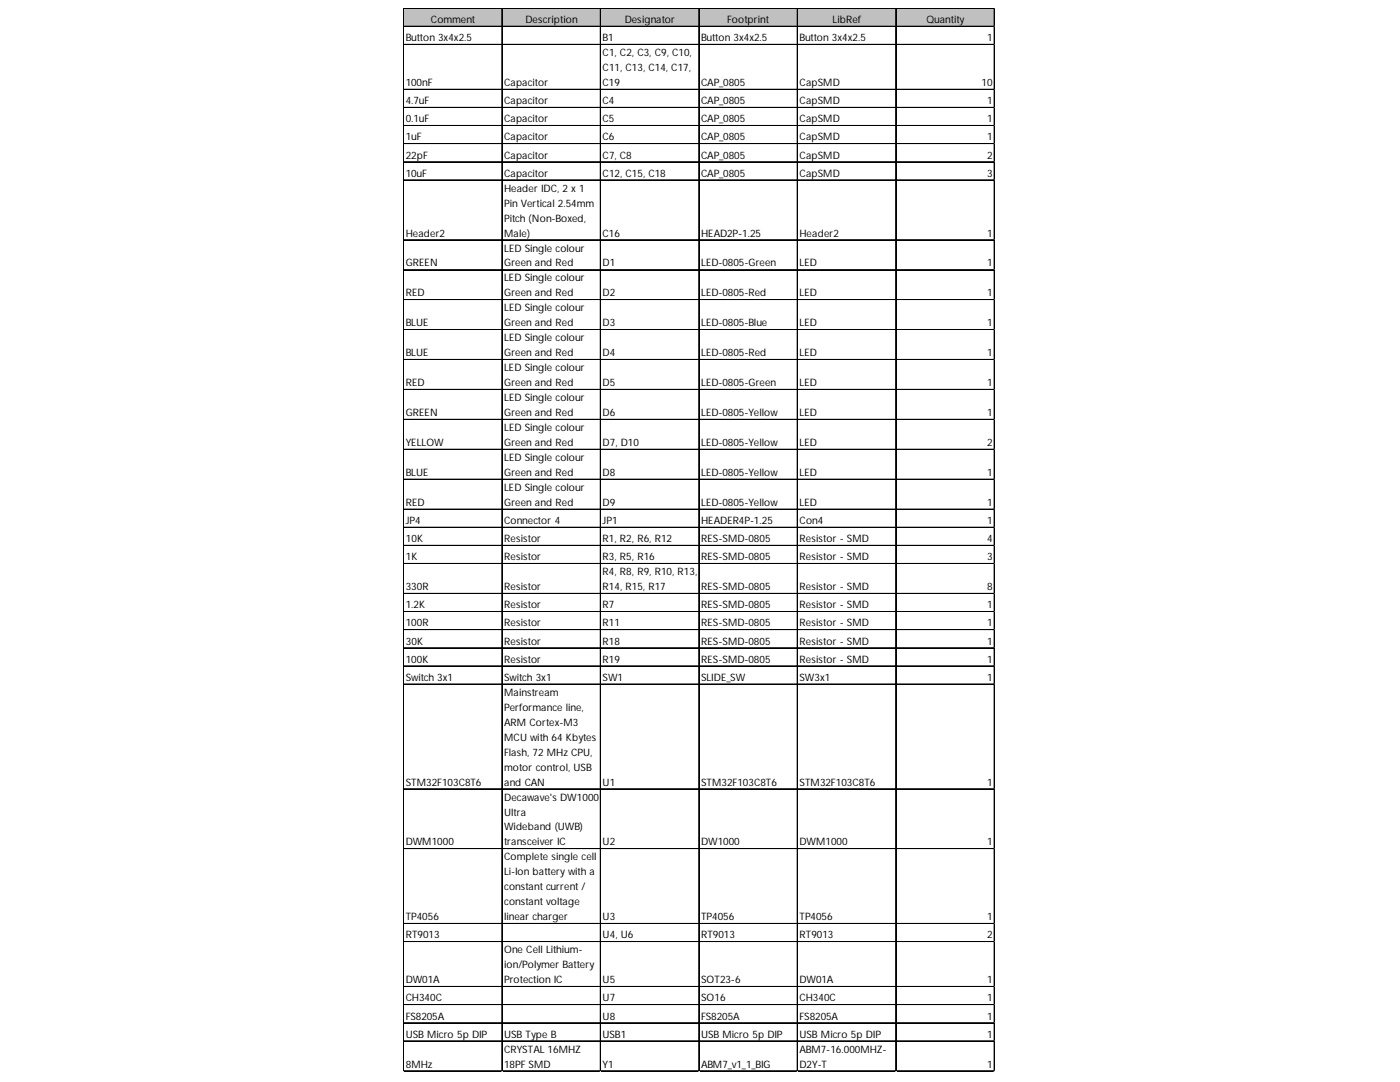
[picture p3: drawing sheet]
<svg xmlns="http://www.w3.org/2000/svg" width="279mm" height="216mm" viewBox="0 0 279 216" stroke-linecap="round" stroke-linejoin="round" font-family="sans-serif">
<defs><g id="words">
<g font-size="2">
<text x="86" y="4.6">Comment</text>
<text x="104.9" y="4.6">Description</text>
<text x="124.7" y="4.6">Designator</text>
<text x="145.1" y="4.6">Footprint</text>
<text x="166.2" y="4.6">LibRef</text>
<text x="184.9" y="4.6">Quantity</text>
<text x="81" y="8.2">Button 3x4x2.5</text>
<text x="120.3" y="8.2">B1</text>
<text x="120.3" y="11.2">C1, C2, C3, C9, C10,</text>
<text x="139.9" y="8.2">Button 3x4x2.5</text>
<text x="159.6" y="8.2">Button 3x4x2.5</text>
<text x="197" y="8.2">1</text>
<text x="81" y="17.2">100nF</text>
<text x="100.6" y="17.2">Capacitor</text>
<text x="120.3" y="14.2">C11, C13, C14, C17,</text>
<text x="120.3" y="17.2">C19</text>
<text x="139.9" y="17.2">CAP_0805</text>
<text x="159.6" y="17.2">CapSMD</text>
<text x="195.9" y="17.2">10</text>
<text x="81" y="20.8">4.7uF</text>
<text x="100.6" y="20.8">Capacitor</text>
<text x="120.3" y="20.8">C4</text>
<text x="139.9" y="20.8">CAP_0805</text>
<text x="159.6" y="20.8">CapSMD</text>
<text x="197" y="20.8">1</text>
<text x="81" y="24.4">0.1uF</text>
<text x="81" y="28">1uF</text>
<text x="100.6" y="24.4">Capacitor</text>
<text x="100.6" y="28">Capacitor</text>
<text x="120.3" y="24.4">C5</text>
<text x="120.3" y="28">C6</text>
<text x="139.9" y="24.4">CAP_0805</text>
<text x="139.9" y="28">CAP_0805</text>
<text x="159.6" y="24.4">CapSMD</text>
<text x="159.6" y="28">CapSMD</text>
<text x="197" y="24.4">1</text>
<text x="197" y="28">1</text>
<text x="81" y="31.6">22pF</text>
<text x="81" y="35.3">10uF</text>
<text x="100.6" y="31.6">Capacitor</text>
<text x="100.6" y="35.3">Capacitor</text>
<text x="120.3" y="31.6">C7, C8</text>
<text x="120.3" y="35.3">C12, C15, C18</text>
<text x="139.9" y="31.6">CAP_0805</text>
<text x="139.9" y="35.3">CAP_0805</text>
<text x="159.6" y="31.6">CapSMD</text>
<text x="159.6" y="35.3">CapSMD</text>
<text x="197" y="31.6">2</text>
<text x="197" y="35.3">3</text>
<text x="100.6" y="38.2">Header IDC, 2 x 1</text>
<text x="100.6" y="41.2">Pin Vertical 2.54mm</text>
<text x="81" y="47.2">Header2</text>
<text x="100.6" y="44.2">Pitch (Non-Boxed,</text>
<text x="100.6" y="47.2">Male)</text>
<text x="120.3" y="47.2">C16</text>
<text x="139.9" y="47.2">HEAD2P-1.25</text>
<text x="159.6" y="47.2">Header2</text>
<text x="197" y="47.2">1</text>
<text x="81" y="53.2">GREEN</text>
<text x="100.6" y="50.2">LED Single colour</text>
<text x="100.6" y="53.2">Green and Red</text>
<text x="120.3" y="53.2">D1</text>
<text x="139.9" y="53.2">LED-0805-Green</text>
<text x="159.6" y="53.2">LED</text>
<text x="197" y="53.2">1</text>
<text x="81" y="59.1">RED</text>
<text x="100.6" y="56.2">LED Single colour</text>
<text x="100.6" y="59.1">Green and Red</text>
<text x="120.3" y="59.1">D2</text>
<text x="139.9" y="59.1">LED-0805-Red</text>
<text x="159.6" y="59.1">LED</text>
<text x="197" y="59.1">1</text>
<text x="81" y="65.1">BLUE</text>
<text x="100.6" y="62.1">LED Single colour</text>
<text x="100.6" y="65.1">Green and Red</text>
<text x="120.3" y="65.1">D3</text>
<text x="139.9" y="65.1">LED-0805-Blue</text>
<text x="159.6" y="65.1">LED</text>
<text x="197" y="65.1">1</text>
<text x="81" y="71.1">BLUE</text>
<text x="100.6" y="68.1">LED Single colour</text>
<text x="100.6" y="71.1">Green and Red</text>
<text x="120.3" y="71.1">D4</text>
<text x="139.9" y="71.1">LED-0805-Red</text>
<text x="159.6" y="71.1">LED</text>
<text x="197" y="71.1">1</text>
<text x="81" y="77.1">RED</text>
<text x="100.6" y="74.1">LED Single colour</text>
<text x="100.6" y="77.1">Green and Red</text>
<text x="120.3" y="77.1">D5</text>
<text x="139.9" y="77.1">LED-0805-Green</text>
<text x="159.6" y="77.1">LED</text>
<text x="197" y="77.1">1</text>
<text x="81" y="83">GREEN</text>
<text x="100.6" y="80.1">LED Single colour</text>
<text x="100.6" y="83">Green and Red</text>
<text x="120.3" y="83">D6</text>
<text x="139.9" y="83">LED-0805-Yellow</text>
<text x="159.6" y="83">LED</text>
<text x="197" y="83">1</text>
<text x="81" y="89">YELLOW</text>
<text x="100.6" y="86">LED Single colour</text>
<text x="100.6" y="89">Green and Red</text>
<text x="120.3" y="89">D7, D10</text>
<text x="139.9" y="89">LED-0805-Yellow</text>
<text x="159.6" y="89">LED</text>
<text x="197" y="89">2</text>
<text x="81" y="95">BLUE</text>
<text x="100.6" y="92">LED Single colour</text>
<text x="100.6" y="95">Green and Red</text>
<text x="120.3" y="95">D8</text>
<text x="139.9" y="95">LED-0805-Yellow</text>
<text x="159.6" y="95">LED</text>
<text x="197" y="95">1</text>
<text x="81" y="101">RED</text>
<text x="100.6" y="98">LED Single colour</text>
<text x="100.6" y="101">Green and Red</text>
<text x="120.3" y="101">D9</text>
<text x="139.9" y="101">LED-0805-Yellow</text>
<text x="159.6" y="101">LED</text>
<text x="197" y="101">1</text>
<text x="81" y="104.6">JP4</text>
<text x="100.6" y="104.6">Connector 4</text>
<text x="120.3" y="104.6">JP1</text>
<text x="139.9" y="104.6">HEADER4P-1.25</text>
<text x="159.6" y="104.6">Con4</text>
<text x="197" y="104.6">1</text>
<text x="81" y="108.2">10K</text>
<text x="81" y="111.8">1K</text>
<text x="100.6" y="108.2">Resistor</text>
<text x="100.6" y="111.8">Resistor</text>
<text x="120.3" y="108.2">R1, R2, R6, R12</text>
<text x="120.3" y="111.8">R3, R5, R16</text>
<text x="139.9" y="108.2">RES-SMD-0805</text>
<text x="139.9" y="111.8">RES-SMD-0805</text>
<text x="159.6" y="108.2">Resistor - SMD</text>
<text x="159.6" y="111.8">Resistor - SMD</text>
<text x="197" y="108.2">4</text>
<text x="197" y="111.8">3</text>
<text x="81" y="117.8">330R</text>
<text x="100.6" y="117.8">Resistor</text>
<text x="120.3" y="114.8">R4, R8, R9, R10, R13,</text>
<text x="120.3" y="117.8">R14, R15, R17</text>
<text x="139.9" y="117.8">RES-SMD-0805</text>
<text x="159.6" y="117.8">Resistor - SMD</text>
<text x="197" y="117.8">8</text>
<text x="81" y="121.4">1.2K</text>
<text x="81" y="125">100R</text>
<text x="100.6" y="121.4">Resistor</text>
<text x="100.6" y="125">Resistor</text>
<text x="120.3" y="121.4">R7</text>
<text x="120.3" y="125">R11</text>
<text x="139.9" y="121.4">RES-SMD-0805</text>
<text x="139.9" y="125">RES-SMD-0805</text>
<text x="159.6" y="121.4">Resistor - SMD</text>
<text x="159.6" y="125">Resistor - SMD</text>
<text x="197" y="121.4">1</text>
<text x="197" y="125">1</text>
<text x="81" y="128.6">30K</text>
<text x="100.6" y="128.6">Resistor</text>
<text x="120.3" y="128.6">R18</text>
<text x="139.9" y="128.6">RES-SMD-0805</text>
<text x="159.6" y="128.6">Resistor - SMD</text>
<text x="197" y="128.6">1</text>
<text x="81" y="132.2">100K</text>
<text x="81" y="135.9">Switch 3x1</text>
<text x="100.6" y="132.2">Resistor</text>
<text x="100.6" y="135.9">Switch 3x1</text>
<text x="120.3" y="132.2">R19</text>
<text x="120.3" y="135.9">SW1</text>
<text x="139.9" y="132.2">RES-SMD-0805</text>
<text x="139.9" y="135.9">SLIDE_SW</text>
<text x="159.6" y="132.2">Resistor - SMD</text>
<text x="159.6" y="135.9">SW3x1</text>
<text x="197" y="132.2">1</text>
<text x="197" y="135.9">1</text>
<text x="100.6" y="138.8">Mainstream</text>
<text x="100.6" y="141.8">Performance line,</text>
<text x="100.6" y="144.8">ARM Cortex-M3</text>
<text x="100.6" y="147.8">MCU with 64 Kbytes</text>
<text x="100.6" y="150.8">Flash, 72 MHz CPU,</text>
<text x="100.6" y="153.8">motor control, USB</text>
<text x="81" y="156.8">STM32F103C8T6</text>
<text x="100.6" y="156.8">and CAN</text>
<text x="100.6" y="159.7">Decawave's DW1000</text>
<text x="120.3" y="156.8">U1</text>
<text x="139.9" y="156.8">STM32F103C8T6</text>
<text x="159.6" y="156.8">STM32F103C8T6</text>
<text x="197" y="156.8">1</text>
<text x="100.6" y="162.7">Ultra</text>
<text x="100.6" y="165.7">Wideband (UWB)</text>
<text x="81" y="168.7">DWM1000</text>
<text x="100.6" y="168.7">transceiver IC</text>
<text x="100.6" y="171.7">Complete single cell</text>
<text x="120.3" y="168.7">U2</text>
<text x="139.9" y="168.7">DW1000</text>
<text x="159.6" y="168.7">DWM1000</text>
<text x="197" y="168.7">1</text>
<text x="100.6" y="174.7">Li-Ion battery with a</text>
<text x="100.6" y="177.7">constant current /</text>
<text x="81" y="183.6">TP4056</text>
<text x="100.6" y="180.6">constant voltage</text>
<text x="100.6" y="183.6">linear charger</text>
<text x="120.3" y="183.6">U3</text>
<text x="139.9" y="183.6">TP4056</text>
<text x="159.6" y="183.6">TP4056</text>
<text x="197" y="183.6">1</text>
<text x="81" y="187.2">RT9013</text>
<text x="100.6" y="190.2">One Cell Lithium-</text>
<text x="120.3" y="187.2">U4, U6</text>
<text x="139.9" y="187.2">RT9013</text>
<text x="159.6" y="187.2">RT9013</text>
<text x="197" y="187.2">2</text>
<text x="81" y="196.2">DW01A</text>
<text x="100.6" y="193.2">ion/Polymer Battery</text>
<text x="100.6" y="196.2">Protection IC</text>
<text x="120.3" y="196.2">U5</text>
<text x="139.9" y="196.2">SOT23-6</text>
<text x="159.6" y="196.2">DW01A</text>
<text x="197" y="196.2">1</text>
<text x="81" y="199.8">CH340C</text>
<text x="81" y="203.4">FS8205A</text>
<text x="120.3" y="199.8">U7</text>
<text x="120.3" y="203.4">U8</text>
<text x="139.9" y="199.8">SO16</text>
<text x="139.9" y="203.4">FS8205A</text>
<text x="159.6" y="199.8">CH340C</text>
<text x="159.6" y="203.4">FS8205A</text>
<text x="197" y="199.8">1</text>
<text x="197" y="203.4">1</text>
<text x="81" y="207.1">USB Micro 5p DIP</text>
<text x="100.6" y="207.1">USB Type B</text>
<text x="120.3" y="207.1">USB1</text>
<text x="139.9" y="207.1">USB Micro 5p DIP</text>
<text x="159.6" y="207.1">USB Micro 5p DIP</text>
<text x="197" y="207.1">1</text>
<text x="81" y="213">8MHz</text>
<text x="100.6" y="210">CRYSTAL 16MHZ</text>
<text x="100.6" y="213">18PF SMD</text>
<text x="120.3" y="213">Y1</text>
<text x="139.9" y="213">ABM7_v1_1_BIG</text>
<text x="159.6" y="210">ABM7-16.000MHZ-</text>
<text x="159.6" y="213">D2Y-T</text>
<text x="197" y="213">1</text>
</g>
</g></defs>
<path d="M80.6 1.7h118v3.7h-118z" fill="#c0c0c0"/>
<g fill="none" stroke="#000" stroke-width=".2">
<path d="M80.5 1.6v212.2M80.6 1.6v212.2M80.7 1.6h117.9M80.7 1.7h117.9M80.7 5.2h117.9M80.7 5.3h117.9M80.7 8.8h117.9M80.7 8.9h117.9M80.7 17.8h117.9M80.7 17.9h117.9M100.1 1.8v212M100.2 1.8v212"/>
<path d="M119.8 1.8v212M119.9 1.8v212M139.4 1.8v212M139.5 1.8v212M159.1 1.8v212M159.2 1.8v212M178.7 1.8v212M178.8 1.8v212M198.4 1.8v212M198.5 1.8v212M80.7 21.4h117.9M80.7 21.5h117.9"/>
<path d="M80.7 25h117.9M80.7 25.1h117.9M80.7 28.7h117.9M80.7 32.3h117.9M80.7 35.9h117.9M80.7 36h117.9M80.7 47.8h117.9M80.7 47.9h117.9M80.7 53.8h117.9M80.7 53.9h117.9M80.7 59.8h117.9M80.7 59.9h117.9"/>
<path d="M80.7 65.7h117.9M80.7 65.8h117.9M80.7 71.7h117.9M80.7 71.8h117.9M80.7 77.7h117.9M80.7 77.8h117.9M80.7 83.7h117.9M80.7 89.6h117.9M80.7 89.7h117.9M80.7 95.6h117.9M80.7 95.7h117.9M80.7 101.6h117.9"/>
<path d="M80.7 101.7h117.9M80.7 105.2h117.9M80.7 105.3h117.9M80.7 108.8h117.9M80.7 108.9h117.9M80.7 112.4h117.9M80.7 112.5h117.9M80.7 118.4h117.9M80.7 118.5h117.9M80.7 122h117.9M80.7 122.1h117.9M80.7 125.6h117.9"/>
<path d="M80.7 125.7h117.9M80.7 129.2h117.9M80.7 129.3h117.9M80.7 132.9h117.9M80.7 136.5h117.9M80.7 136.6h117.9M80.7 157.4h117.9M80.7 157.5h117.9M80.7 169.3h117.9M80.7 169.4h117.9M80.7 184.3h117.9M80.7 187.9h117.9"/>
<path d="M80.7 188h117.9M80.7 196.8h117.9M80.7 196.9h117.9M80.7 200.4h117.9M80.7 200.5h117.9M80.7 204.1h117.9M80.7 207.7h117.9M80.7 207.8h117.9M80.7 213.6h117.9M80.7 213.7h117.9"/>
</g>
<path d="M80.5 213.8v.1" fill="none" stroke="#d4d4d4" stroke-width=".2"/>
<path d="M80.5 213.8l.2 .1z" fill="#d4d4d4"/>
<path d="M100.1 213.8v.1" fill="none" stroke="#d4d4d4" stroke-width=".2"/>
<path d="M100.1 213.8l.2 .1z" fill="#d4d4d4"/>
<path d="M119.8 213.8v.1" fill="none" stroke="#d4d4d4" stroke-width=".2"/>
<path d="M119.8 213.8l.2 .1z" fill="#d4d4d4"/>
<path d="M139.4 213.8v.1" fill="none" stroke="#d4d4d4" stroke-width=".2"/>
<path d="M139.4 213.8l.2 .1z" fill="#d4d4d4"/>
<path d="M159.1 213.8v.1" fill="none" stroke="#d4d4d4" stroke-width=".2"/>
<path d="M159.1 213.8l.2 .1z" fill="#d4d4d4"/>
<path d="M178.7 213.8v.1" fill="none" stroke="#d4d4d4" stroke-width=".2"/>
<path d="M178.7 213.8l.2 .1z" fill="#d4d4d4"/>
<path d="M198.4 213.8v.1" fill="none" stroke="#d4d4d4" stroke-width=".2"/>
<path d="M198.4 213.8l.2 .1z" fill="#d4d4d4"/>
<path d="M198.6 1.6h.1" fill="none" stroke="#d4d4d4" stroke-width=".2"/>
<path d="M198.6 1.6v.2z" fill="#d4d4d4"/>
<path d="M198.6 5.2h.1" fill="none" stroke="#d4d4d4" stroke-width=".2"/>
<path d="M198.6 5.2v.2z" fill="#d4d4d4"/>
<path d="M198.6 8.8h.1" fill="none" stroke="#d4d4d4" stroke-width=".2"/>
<path d="M198.6 8.8v.2z" fill="#d4d4d4"/>
<path d="M198.6 17.8h.1" fill="none" stroke="#d4d4d4" stroke-width=".2"/>
<path d="M198.6 17.8v.2z" fill="#d4d4d4"/>
<path d="M198.6 21.4h.1" fill="none" stroke="#d4d4d4" stroke-width=".2"/>
<path d="M198.6 21.4v.2z" fill="#d4d4d4"/>
<path d="M198.6 25h.1" fill="none" stroke="#d4d4d4" stroke-width=".2"/>
<path d="M198.6 25v.2z" fill="#d4d4d4"/>
<path d="M198.6 28.7h.1" fill="none" stroke="#d4d4d4" stroke-width=".2"/>
<path d="M198.6 28.7v.1z" fill="#d4d4d4"/>
<path d="M198.6 32.3h.1" fill="none" stroke="#d4d4d4" stroke-width=".2"/>
<path d="M198.6 32.3v.1z" fill="#d4d4d4"/>
<path d="M198.6 35.9h.1" fill="none" stroke="#d4d4d4" stroke-width=".2"/>
<path d="M198.6 35.9v.1z" fill="#d4d4d4"/>
<path d="M198.6 47.8h.1" fill="none" stroke="#d4d4d4" stroke-width=".2"/>
<path d="M198.6 47.8v.2z" fill="#d4d4d4"/>
<path d="M198.6 53.8h.1" fill="none" stroke="#d4d4d4" stroke-width=".2"/>
<path d="M198.6 53.8v.2z" fill="#d4d4d4"/>
<path d="M198.6 59.8h.1" fill="none" stroke="#d4d4d4" stroke-width=".2"/>
<path d="M198.6 59.8v.1z" fill="#d4d4d4"/>
<path d="M198.6 65.7h.1" fill="none" stroke="#d4d4d4" stroke-width=".2"/>
<path d="M198.6 65.7v.2z" fill="#d4d4d4"/>
<path d="M198.6 71.7h.1" fill="none" stroke="#d4d4d4" stroke-width=".2"/>
<path d="M198.6 71.7v.2z" fill="#d4d4d4"/>
<path d="M198.6 77.7h.1" fill="none" stroke="#d4d4d4" stroke-width=".2"/>
<path d="M198.6 77.7v.1z" fill="#d4d4d4"/>
<path d="M198.6 83.7h.1" fill="none" stroke="#d4d4d4" stroke-width=".2"/>
<path d="M198.6 83.7v.1z" fill="#d4d4d4"/>
<path d="M198.6 89.6h.1" fill="none" stroke="#d4d4d4" stroke-width=".2"/>
<path d="M198.6 89.6v.2z" fill="#d4d4d4"/>
<path d="M198.6 95.6h.1" fill="none" stroke="#d4d4d4" stroke-width=".2"/>
<path d="M198.6 95.6v.2z" fill="#d4d4d4"/>
<path d="M198.6 101.6h.1" fill="none" stroke="#d4d4d4" stroke-width=".2"/>
<path d="M198.6 101.6v.1z" fill="#d4d4d4"/>
<path d="M198.6 105.2h.1" fill="none" stroke="#d4d4d4" stroke-width=".2"/>
<path d="M198.6 105.2v.2z" fill="#d4d4d4"/>
<path d="M198.6 108.8h.1" fill="none" stroke="#d4d4d4" stroke-width=".2"/>
<path d="M198.6 108.8v.2z" fill="#d4d4d4"/>
<path d="M198.6 112.4h.1" fill="none" stroke="#d4d4d4" stroke-width=".2"/>
<path d="M198.6 112.4v.2z" fill="#d4d4d4"/>
<path d="M198.6 118.4h.1" fill="none" stroke="#d4d4d4" stroke-width=".2"/>
<path d="M198.6 118.4v.2z" fill="#d4d4d4"/>
<path d="M198.6 122h.1" fill="none" stroke="#d4d4d4" stroke-width=".2"/>
<path d="M198.6 122v.2z" fill="#d4d4d4"/>
<path d="M198.6 125.6h.1" fill="none" stroke="#d4d4d4" stroke-width=".2"/>
<path d="M198.6 125.6v.2z" fill="#d4d4d4"/>
<path d="M198.6 129.2h.1" fill="none" stroke="#d4d4d4" stroke-width=".2"/>
<path d="M198.6 129.2v.2z" fill="#d4d4d4"/>
<path d="M198.6 132.9h.1" fill="none" stroke="#d4d4d4" stroke-width=".2"/>
<path d="M198.6 132.9v.1z" fill="#d4d4d4"/>
<path d="M198.6 136.5h.1" fill="none" stroke="#d4d4d4" stroke-width=".2"/>
<path d="M198.6 136.5v.1z" fill="#d4d4d4"/>
<path d="M198.6 157.4h.1" fill="none" stroke="#d4d4d4" stroke-width=".2"/>
<path d="M198.6 157.4v.1z" fill="#d4d4d4"/>
<path d="M198.6 169.3h.1" fill="none" stroke="#d4d4d4" stroke-width=".2"/>
<path d="M198.6 169.3v.2z" fill="#d4d4d4"/>
<path d="M198.6 184.3h.1" fill="none" stroke="#d4d4d4" stroke-width=".2"/>
<path d="M198.6 184.3v.1z" fill="#d4d4d4"/>
<path d="M198.6 187.9h.1" fill="none" stroke="#d4d4d4" stroke-width=".2"/>
<path d="M198.6 187.9v.1z" fill="#d4d4d4"/>
<path d="M198.6 196.8h.1" fill="none" stroke="#d4d4d4" stroke-width=".2"/>
<path d="M198.6 196.8v.2z" fill="#d4d4d4"/>
<path d="M198.6 200.4h.1" fill="none" stroke="#d4d4d4" stroke-width=".2"/>
<path d="M198.6 200.4v.2z" fill="#d4d4d4"/>
<path d="M198.6 204.1h.1" fill="none" stroke="#d4d4d4" stroke-width=".2"/>
<path d="M198.6 204.1v.1z" fill="#d4d4d4"/>
<path d="M198.6 207.7h.1" fill="none" stroke="#d4d4d4" stroke-width=".2"/>
<path d="M198.6 207.7v.1z" fill="#d4d4d4"/>
<path d="M198.6 213.6h.1" fill="none" stroke="#d4d4d4" stroke-width=".2"/>
<path d="M198.6 213.6v.2z" fill="#d4d4d4"/>
<use href="#words"/>
</svg>
